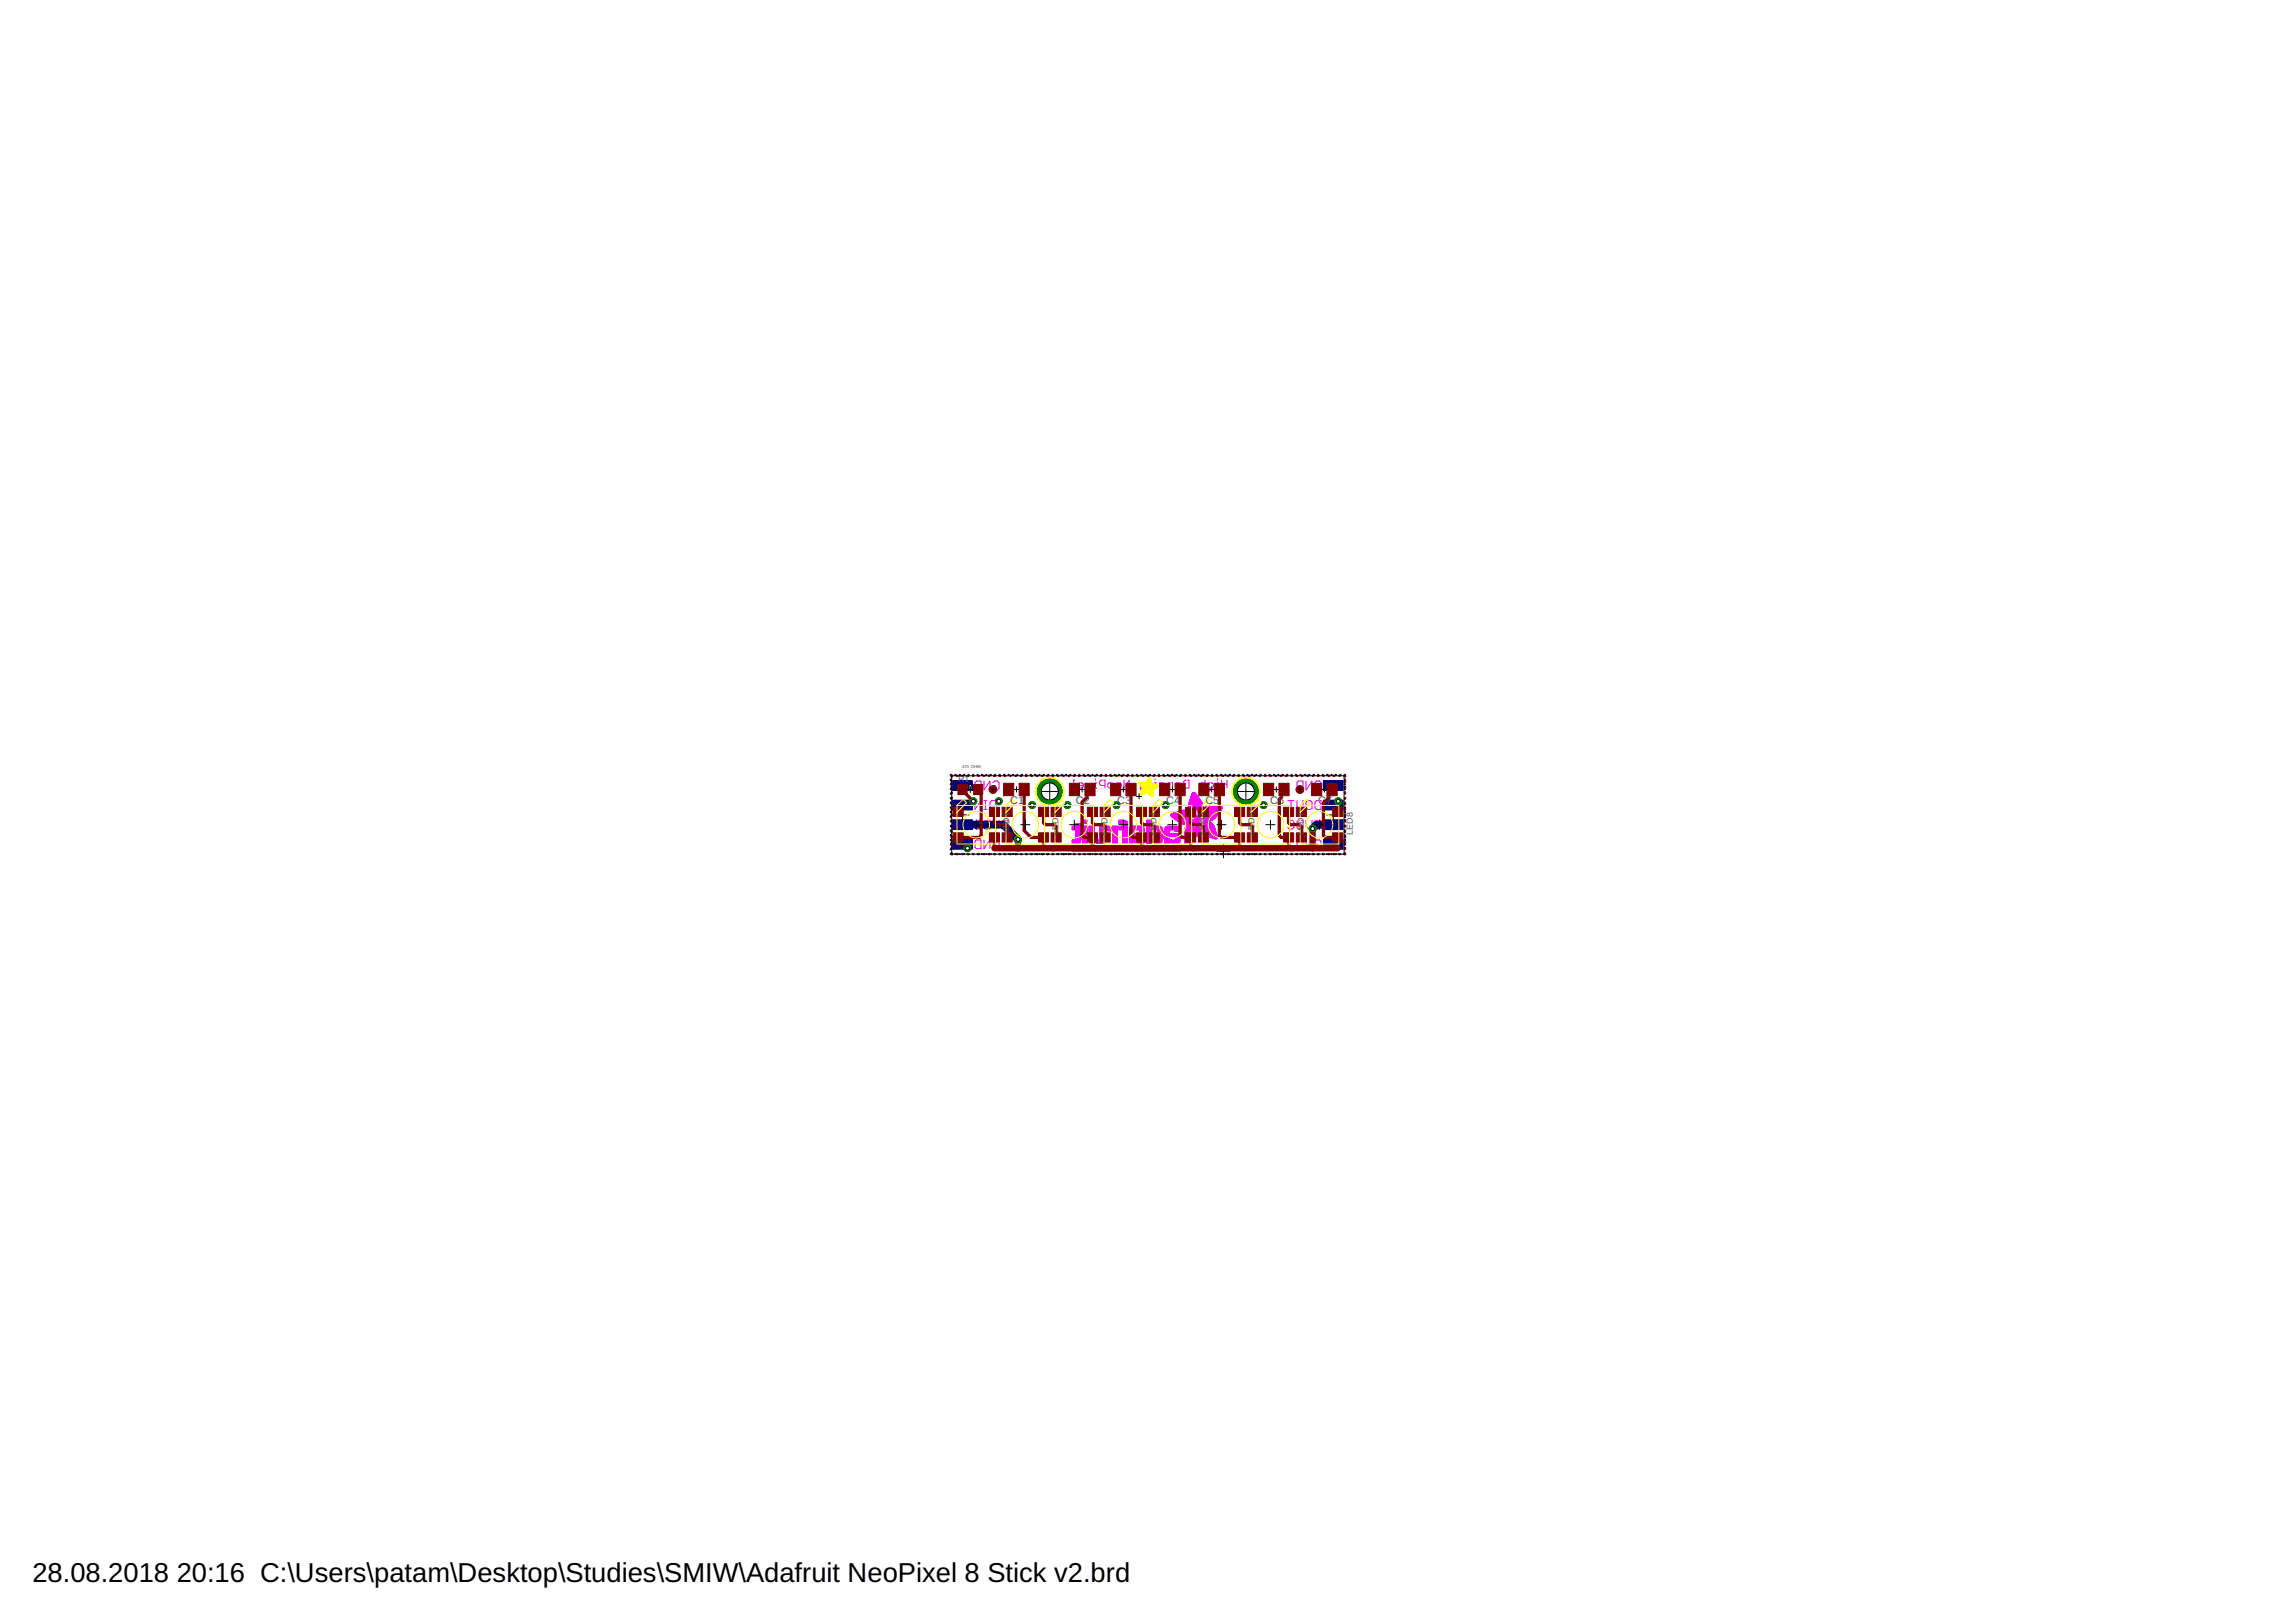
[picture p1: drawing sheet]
<svg xmlns="http://www.w3.org/2000/svg" width="297mm" height="210mm" viewBox="0 0 297 210" stroke-linecap="round" stroke-linejoin="round" font-family="sans-serif">
<defs><g id="words">
<g font-size="3.5">
<text x="4.2" y="204.7">28.08.2018</text>
<text x="22.9" y="204.7">20:16 C:\Users\patam\Desktop\Studies\SMIW\Adafruit NeoPixel 8 Stick v2.brd</text>
</g>
<g font-size="1.4" fill="#505050">
<text x="130.7" y="104.1">C1</text>
<text x="139.2" y="104.1">C</text>
<text x="140.2" y="104.1">2</text>
<text x="144.5" y="104.1">C3</text>
<text x="150.9" y="104.1">C4</text>
<text x="156" y="104.1">C5</text>
<text x="164.3" y="104.1">C6</text>
<text x="170.5" y="104.1">C</text>
<text x="171.6" y="104.1">7</text>
</g>
<g font-size="1.1" fill="#505050">
<text x="124" y="101.2">R1</text>
<text x="149.6" y="107.4" transform="rotate(-90 149.6 107.4)">ED4</text>
<text x="156" y="107.4" transform="rotate(-90 156 107.4)">ED</text>
<text x="156" y="105.8" transform="rotate(-90 156 105.8)">5</text>
<text x="130.6" y="108" transform="rotate(-90 130.6 108)">LED1</text>
<text x="136.9" y="108" transform="rotate(-90 136.9 108)">LED2</text>
<text x="143.3" y="108" transform="rotate(-90 143.3 108)">LED3</text>
<text x="149.6" y="108" transform="rotate(-90 149.6 108)">L</text>
<text x="156" y="108" transform="rotate(-90 156 108)">L</text>
<text x="162.3" y="108" transform="rotate(-90 162.3 108)">LED6</text>
<text x="168.7" y="108" transform="rotate(-90 168.7 108)">LED7</text>
<text x="175" y="108" transform="rotate(-90 175 108)">LED8</text>
</g>
<text font-size=".6" fill="#505050" x="124.5" y="99.4">470 OHM,</text>
</g></defs>
<path d="M123.7 105.5h1.7M124.5 104.6v1.7M157.4 110.2h1.7M158.3 109.3v1.7M171.6 105.5h1.7M172.5 104.6v1.7" fill="none" stroke="#000" stroke-width=".13"/>
<g fill="none" stroke="#f0f" stroke-width=".13">
<path d="M126.1 106.3l.2-.1h.4l.2 .1v.8l-.2 .2h-.4l-.2-.2M126.1 101.3l.2-.2h.6v1.1h-.6l-.2-.2zM126.1 103.6v1.2l.8-1.2v1.2M126.1 108.9l.2-.2h.6v1.1h-.6l-.2-.2zM127.3 106.3l.2-.1h.6v1.1h-.6l-.2-.2zM127.3 101.1v1.1l.8-1.1v1.1M127.3 108.7v1.1l.8-1.1v1.1M127.3 104.8h.4M127.3 103.6h.4M127.5 103.6v1.2M128.1 103.8l.2-.2h.5v1.2h-.5l-.2-.2zM128.5 101.3l.2-.2h.3l.2 .2v.7l-.2 .2h-.3l-.2-.2v-.3h.3"/>
<path d="M128.5 106.2v.7l.3 .4 .4-.4v-.7M128.5 108.9l.2-.2h.3l.2 .2v.7l-.2 .2h-.3l-.2-.2v-.3h.3M129.6 106.2h.8v.5l-.4-.2h-.2l-.2 .2v.4l.2 .2h.4l.2-.2M138.7 107.3h1.1M138.7 108.7h1.1M138.7 109.8h1M138.7 110.2h.6M138.7 110.1h.6M138.7 110h.6M138.7 109.9h.7M138.7 109.7h.6M138.7 109.6h.6"/>
<path d="M138.7 109.6h.7M138.7 109.5h14M138.7 109.1h1M138.7 109h1M138.7 109h1.1M138.7 108.9h1.1M138.7 108.8h1.1M138.7 107.4h1.1M138.7 107.2h1.1M138.7 107.1h1.1M138.7 107h1.1M138.7 106.9h1.1"/>
<path d="M138.7 102h.4M138.8 109.1h.9M139 109.2h.5M139.1 101h-.2v1M139.1 108.6h.7M139.2 108.6h.6M139.2 108.5h.6M139.2 108.4h.6M139.2 108.3h.6M139.2 108.2h.6M139.2 108.1h.6M139.2 108h.6"/>
<path d="M139.2 107.9h.6M139.2 107.8h.6M139.2 107.7h.6M139.2 107.6h.6M139.2 107.5h.6M139.2 107.4h.6M139.2 106.9h.6M139.2 106.8h.6M139.2 106.7h.6M139.2 106.6h.6M139.2 109.2h.2M139.3 109.9h-.6"/>
<path d="M139.4 110.1h.3M139.4 110h1M139.4 110.2h.3M139.4 109.7h.3M139.6 109.9h-.9M139.7 109.6h.3M139.7 109.9h.4M139.7 109.1h-1M139.8 109.9h.3M139.8 109.7h.6M139.8 109.6h.2M139.8 109h-1.1"/>
<path d="M139.8 109.8h.6M139.8 110.2h.6M139.8 110.1h.6M139.8 108.8h-1.1M140 106.2h.7M140 106.5h.7M140 107.3h.7M140 108.7h.7M140 109.2h.7M140 109.1h.7M140 109h.7M140 108.9h.7"/>
<path d="M140 108.8h.7M140 108.6h.7M140 108.5h.7M140 108.4h.7M140 108.3h.7M140 108.2h.7M140 108.1h.7M140 108h.7M140 107.9h.7M140 107.8h.7M140 107.7h.7M140 107.6h.7"/>
<path d="M140 107.5h.7M140 107.4h.7M140 107.2h.7M140 107.1h.7M140 107h.7M140 106.9h.7M140 106.6h.7M140 106.4h.7M140 106.3h.7M140.1 101.6h-.6v-.1l.1-.2h.4l.1 .2v.3l-.1 .2h-.4M140.4 109.9h-.6M140.5 109.8h.3"/>
<path d="M140.5 110.2h.3M140.5 110.1h.3M140.5 110h.3M140.5 109.9h.3M140.5 109.7h.3M140.5 109.6h.3M140.5 101.3l.7 .7M140.9 107.3h.6M140.9 108.7h2M140.9 109.8h.3M140.9 110.2h.3M140.9 110.1h.3"/>
<path d="M140.9 110h.3M140.9 109.9h.4M140.9 109.9h.3M140.9 109.7h.3M140.9 109.6h.3M140.9 109.6h.4M140.9 109.2h.6M140.9 109.1h.6M140.9 109h.6M140.9 108.9h.6M140.9 108.9h2M140.9 108.8h2"/>
<path d="M140.9 108.6h2M140.9 108.6h.7M140.9 108.5h.6M140.9 108.4h.6M140.9 108.3h.6M140.9 108.2h.6M140.9 108.1h.6M140.9 108h.6M140.9 107.9h.6M140.9 107.8h.6M140.9 107.7h.6M140.9 107.6h.6"/>
<path d="M140.9 107.5h.6M140.9 107.4h.6M140.9 107.2h.6M140.9 107.1h.6M140.9 107h.6M140.9 106.9h.6M141.2 101.3l-.7 .7M141.3 109.8h.3M141.3 110.2h.3M141.3 110.1h.3M141.3 109.7h.3M141.3 110h.3"/>
<path d="M141.3 109.9h.3M141.6 102h.3M141.6 109h1.2M141.7 109h1.1M141.7 109.8h.4M141.7 110.2h.4M141.7 110.1h.4M141.7 110h.4M141.7 109.9h.4M141.7 109.7h.4M141.7 109.6h.2M141.7 100.8v.2"/>
<path d="M141.8 109.1h1M141.8 109.1h.9M141.9 101.3h-.2v.7M142 109.2h.5M142.2 109.8h.8M142.2 110.2h.4M142.2 110.1h.4M142.2 110h.4M142.2 109.9h.5M142.2 109.7h.5M142.2 108.6h.7M142.3 108.6h.6"/>
<path d="M142.3 108.5h.6M142.3 107.3h.6M142.3 108.4h.6M142.3 108.3h.6M142.3 108.2h.6M142.3 108.1h.6M142.3 108h.6M142.3 107.9h.6M142.3 107.8h.6M142.3 107.7h.6M142.3 107.6h.6M142.3 107.5h.6"/>
<path d="M142.3 107.4h.6M142.3 107.2h.6M142.3 107.1h.6M142.3 107h.6M142.3 106.9h.6M142.5 109.6h.2M142.7 109.6h-.2M142.7 110.2h.3M142.7 110.1h.4M142.7 110h.7M142.7 109.7h.3M142.8 110h.6"/>
<path d="M142.9 108.9h-1.3M142.9 108.9h-2M142.9 101.6h-.5l-.1-.1v-.4l.1-.1h.5v1M143 109.9h-.8M143 109.6h.4M143.1 109.9h.3M143.1 109.6h.3M143.2 107.3h1.4M143.2 109.8h.2M143.2 110.2h.2M143.2 110.1h.2M143.2 109.9h.2"/>
<path d="M143.2 109.7h.2M143.2 107.5h1.4M143.2 107.4h1.4M143.2 107.2h1.4M143.2 107.2h.7M143.2 107.1l.6 .1M143.2 107.1h.6M143.2 107l.5 .1M143.2 107h.5M143.2 107h.4M143.2 106.9h.4M143.5 101.3h.3l.2 .2v.3l-.2 .2h-.3l-.2-.2v-.3z"/>
<path d="M143.5 109.8h.3M143.5 110.1h.3M143.5 110h.3M143.5 109.9h.3M143.5 109.7h.3M143.5 109.6h.3M143.5 110.2h.3M143.6 107.5h1M143.8 107.6h.8M143.9 108.7h.7M143.9 109.8h.3M143.9 110.2h.3"/>
<path d="M143.9 110.1h.3M143.9 110h.3M143.9 109.9h.3M143.9 109.7h.3M143.9 109.6h.3M143.9 109.6h.5M143.9 109.2h.7M143.9 109.1h.7M143.9 109h.7M143.9 108.9h.7M143.9 108.8h.7M143.9 108.6h.7"/>
<path d="M143.9 108.5h.7M143.9 108.4h.7M143.9 108.3h.7M143.9 108.2h.7M143.9 108.1h.7M143.9 108h.7M143.9 107.9h.7M143.9 107.8h.7M143.9 107.7h.7M143.9 107.6h.7M143.9 107.2h.7M143.9 107.1h.7"/>
<path d="M143.9 107h.7M143.9 106.9h.7M144.3 109.8h.3M144.3 110h.3M144.3 109.9h.3M144.3 110.1h.3M144.3 109.7h.3M144.3 110.2h.3M144.3 109.6h-.4M144.7 109.8h.3M144.7 110.2h.3M144.7 110.1h.3"/>
<path d="M144.7 110h.3M144.7 109.9h.3M144.7 109.7h.3M144.7 109.6h.3M144.8 106.2h.8M144.8 106.5l1.1 .1M144.8 107.3h1.1M144.8 107.4h1.1M144.8 107.2h1.1M144.8 107.1h1.1M144.8 107h1.1M144.8 106.9h1.1"/>
<path d="M144.8 106.6h1.1M144.8 106.5h1.1M144.8 106.4h1M144.8 106.3h1M144.8 106.3h.9M144.8 106.2h.9M145.1 101.6h-.7v-.1l.1-.2h.4l.2 .2v.3l-.2 .2h-.4M145.1 109.8h.1M145.1 110.1h.1M145.1 110h.1M145.1 109.9h.1M145.1 109.7h.2"/>
<path d="M145.1 109.6h.2M145.1 109.6h.3M145.2 110.2h.2M145.2 110.1h.2M145.2 106.6h.7M145.2 109.9h-.1M145.2 110h.2M145.2 106.7h.7M145.2 108.7h.7M145.2 109.2h.7M145.2 109.1h.7M145.2 109h.7"/>
<path d="M145.2 108.9h.7M145.2 108.8h.7M145.2 108.6h.7M145.2 108.5h.7M145.2 108.4h.7M145.2 108.3h.7M145.2 108.2h.7M145.2 108.1h.7M145.2 108h.7M145.2 107.9h.7M145.2 107.8h.7M145.2 107.7h.7"/>
<path d="M145.2 107.6h.7M145.2 107.5h.7M145.2 107.4h.7M145.2 106.9h.7M145.2 106.8h.7M145.3 109.9h.1M145.3 109.7h-.2M145.3 109.8h.1M145.4 109.8h.1M145.4 109.6h-.3M145.4 109.7h.1M145.4 101v1l.7-1v1"/>
<path d="M145.5 109.8h.3M145.5 110.2h.3M145.5 110.1h.3M145.5 110h.3M145.5 109.9h.3M145.5 109.7h.3M145.5 109.6h.3M145.9 109.8h6.8M145.9 110.2h6.8M145.9 110.1h6.8M145.9 110h6.8M145.9 109.9h6.8"/>
<path d="M145.9 109.7h6.8M145.9 109.6h6.8M146.1 107.3h1.9M146.1 108.7h2M146.1 109.2h.6M146.1 109.1h.6M146.1 109h.6M146.1 108.9h2M146.1 108.8h2M146.1 108.7h.8M146.1 108.6h.8M146.1 108.6h.7"/>
<path d="M146.1 108.6h.6M146.1 108.5h.6M146.1 108.4h.6M146.1 108.3h.6M146.1 108.2h.6M146.1 108.2h2M146.1 108.1l2 .1M146.1 108.1h2M146.1 108.1h1.9M146.1 108h1.9M146.1 107.9l1.9 .1M146.1 107.9h1.8"/>
<path d="M146.1 107.9h.6M146.1 107.8h.6M146.1 107.7h.6M146.1 107.6h.6M146.1 107.5h.6M146.1 107.4h.7M146.1 107.4h1.9M146.1 107.2h1.9M146.2 107.1l1.8 .1M146.2 107.1h1.8M146.2 107.1h1.7M146.3 107h1.6"/>
<path d="M146.3 107h1.5M146.4 106.9h1.3M146.8 107.5h-.7M146.8 109h1.2M146.9 109h1.1M146.9 109.1h1.1M146.9 107.9h.8M147 109.1h1M147 109.1h.9M147 107.8h.7M147.2 109.2h.6M147.4 107.4h.6"/>
<path d="M147.4 108.2h.7M147.4 107.5h.6M147.4 107.6h.6M147.5 108.7h.6M147.5 108.6h.6M147.5 108.3h.6M147.5 108.4h.6M147.5 101.3v.9l.2 .1h.2M147.5 108.5h.6M148.2 101.3v.5l-.2 .2h-.5M148.4 106.2h.6M148.4 106.5h.6"/>
<path d="M148.4 107.3h2M148.4 108.7h2M148.4 109.2h.6M148.4 109.1h.6M148.4 109h.6M148.4 108.9h.6M148.4 108.9h1.9M148.4 108.8h2M148.4 108.6h2M148.4 108.6h.7M148.4 108.5h.6M148.4 108.4h.6"/>
<path d="M148.4 108.3h.6M148.4 108.2h.6M148.4 108.1h.6M148.4 108h.6M148.4 107.9h.6M148.4 107.8h.6M148.4 107.7h.6M148.4 107.6h.6M148.4 107.5h.6M148.4 107.4h.8M148.4 107.4h2M148.4 107.2h2"/>
<path d="M148.4 107.1l1.9 .1M148.4 107.1h1.9M148.4 107.1h.6M148.4 107h.6M148.4 106.9h.6M148.4 106.8h.6M148.4 106.7h.6M148.4 106.6h.6M148.4 106.4h.6M148.4 106.3h.6M148.6 101.3h.3M148.7 101.1v.7l-.1 .2"/>
<path d="M149 108.9h1.3M149.1 107.1h1.2M149.1 107.5h-.7M149.1 109h1.2M149.2 109h1.1M149.2 107h1M149.2 109.1h1M149.2 107h.9M149.3 102h.3M149.3 109.1h.9M149.3 109.1h.8M149.3 106.9h.8"/>
<path d="M149.4 100.8v.2M149.5 109.2h.4M149.6 101.3h-.2v.7M149.7 107.4h.7M149.7 108.6h.7M149.7 107.5h.7M149.8 108.6h.6M149.8 108.5h.6M149.8 107.5h.6M149.8 108.5h.7M149.8 107.6h.7M149.8 107.6h.6"/>
<path d="M149.8 108.4h.7M149.8 108.3h.7M149.8 108.2h.7M149.8 108.1h.7M149.8 108h.7M149.8 107.9h.7M149.8 107.8h.7M149.8 107.7h.7M150 101.3h.5l.2 .2-.2 .1h-.3l-.2 .2 .2 .2h.5M150.4 108.9h-2M150.4 108.8h-2M150.4 107.4h-2"/>
<path d="M150.7 108.7h2M150.7 109.2h.6M150.7 109.1h.6M150.7 109h.6M150.7 108.9h.6M150.7 108.9h2M150.7 108.8h2M150.7 108.7h.8M150.7 108.6h.7M150.7 108.6h.6M150.7 108.5h.6M150.7 108.4h.6"/>
<path d="M150.7 108.3h.6M150.7 108.2h.6M150.7 108.2h2M150.7 108.1l2 .1M150.7 108.1h1.9M150.7 108h1.9M150.7 107.9l1.8 .1M150.7 107.9h1.8M150.7 107.9h.6M150.7 107.8h.6M150.7 107.7h.6M150.7 107.6h.6"/>
<path d="M150.7 107.5h.6M150.7 107.4h.6M150.7 107.3h1.9M150.7 107.4h1.9M150.7 107.2h1.9M150.7 107.1h1.9M150.7 107.1h1.8M150.8 107.1h1.7M150.8 107h1.7M150.9 107h1.5M151 106.9h1.3M151 102v-.5l.2-.2h.5v.7"/>
<path d="M151.3 107.5h-.6M151.4 107.4h-.7M151.4 109h1.2M151.5 109.1h1.1M151.5 105.6h3.3M151.5 105.5h3.2M151.5 105.4h3.2M151.5 107.9h.8M151.5 105.7h3.4M151.5 105.3h3.2M151.6 109.1h.9M151.6 107.8h.7"/>
<path d="M151.6 105.3h3.1M151.6 105.7h2.2M151.7 105.8h2M151.7 109.2h.6M151.7 105.2h2.9M151.8 105.9h1.9M151.8 105.2h2.8M151.8 105.9h2M151.9 106h1.9M152 107.4h.6M152 106h1.9M152 105.2h2.6"/>
<path d="M152 108.2h.7M152 107.5h.6M152 107.6h.6M152 106l2.1 .1M152 106h2M152.1 108.7h.6M152.1 108.6h.6M152.1 108.3h.6M152.1 108.5h.6M152.1 108.4h.6M152.1 106.1h2.2M152.1 105.1h2.5"/>
<path d="M152.2 106.2h4.6M152.2 106.2h4.5M152.3 106.2h4.2M152.3 106.2h4.3M152.3 105.1h2.3M152.4 106.3h2.8M152.5 106.3h2.2M152.5 106.4h2.1M152.5 105h1.4M152.6 106.4h2M152.6 105h1.3M152.6 106.5h1.9"/>
<path d="M152.7 108.9h-1.4M152.7 106.5h1.8M152.7 104.9h1.1M152.8 101.6h-.7v-.1l.2-.2h.3l.2 .2v.3l-.2 .2h-.3M152.8 104.9h.9M152.8 106.6h1.7M152.9 106.6h1.6M153 106.6h1.5M153 104.9h.6M153.1 104.8h.4M153.1 106.7h.5M153.1 101.1l.2-.1h.5v1h-.5l-.2-.2z"/>
<path d="M153.2 109h.6M153.2 108.9h.7M153.2 108.8h.8M153.2 108.7h1M153.2 108.6h1.1M153.2 108.5h1.2M153.2 108.5h1.3M153.2 108.4h1.4M153.2 108.4h1.5M153.2 108.3h1.5M153.2 108.2h1.6M153.2 108.2h1.7"/>
<path d="M153.2 108.1h1.7M153.2 108.1h1.8M153.2 108h1.8M153.2 107.9h1.8M153.2 107.9h1.9M153.2 107.8h1.9M153.2 107.7h1.9M153.2 107.7h2M153.2 107.6h2M153.2 106.7h.3M153.2 107.5h2M153.3 107.3h3.9"/>
<path d="M153.3 109.1h.4M153.3 107.5h4M153.3 107.4h3.9M153.3 107.2h3.9M153.3 107.1l3.8 .1M153.4 107.1h1M153.4 107.1h.9M153.4 109.2h.2M153.4 107l.9 .1M153.4 107h.9M153.5 109.2h.1M153.5 106.9h.8"/>
<path d="M153.5 106.8h.9M153.6 106.8h.8M153.6 106.7h.8M153.7 106.7h.7M153.7 109.1h-.4M153.8 104.5h1.8M153.8 104.4h1.9M153.8 104.4h1.8M153.8 104.3h1.8M153.8 104.2h1.8M153.8 104.6h1.8M153.8 104.1h1.8"/>
<path d="M153.8 104h1.8M153.8 104.8h4.2M153.8 104.7h1.8M153.8 103.9h1.8M153.8 103.9h1.7M153.8 104.8h.9M153.8 103.8h1.7M153.9 104.9h.8M153.9 104.8h.8M153.9 103.8h1.6M153.9 103.8h1.5M153.9 103.7h1.5"/>
<path d="M153.9 108.9h-.7M153.9 103.6h1.4M153.9 104.9h.7M153.9 103.5h1.4M154 105h.6M154 103.5h1.3M154 103.5h1.2M154 103.4h1.2M154 108.9h-.8M154 103.3h1.2M154 103.3h1.1M154.1 103.3h1"/>
<path d="M154.1 103.2h1M154.1 103.2h.9M154.1 103.1h.9M154.1 108.8h-.9M154.1 103.1h.8M154.1 103h.8M154.1 102.9l.8 .1M154.1 102.9h.8M154.2 102.9h.6M154.2 102.8h.6M154.2 102.8h.5M154.2 108.7h-1"/>
<path d="M154.2 102.7h.5M154.3 105.7h1M154.3 102.6h.3M154.3 108.6h-1.1M154.3 106.1h2.6M154.4 106.8l-.9 .1M154.4 106.8h-.9M154.4 108.6h-1.2M154.5 105.8h.8M154.5 108.5h-1.3M154.5 107.1h2.6M154.6 108.4l-1.4 .1"/>
<path d="M154.6 105.9h.7M154.6 107.1h2.5M154.6 106h2.4M154.6 107h2.5M154.6 106h2.5M154.6 105.9h2.5M154.6 105.1h-2.4M154.6 105h-2.2M154.7 108.4h-1.5M154.7 107h2.4M154.7 106.9h1M154.7 106.9h.9"/>
<path d="M154.7 106.8h.8M154.8 106.8h.6M154.8 106.7h.6M154.8 106.7h.5M154.8 104.8h3.2M154.8 106.6h.5M154.8 106.3h.4M154.9 106.5l.4 .1M154.9 108.2h-1.7M154.9 106.6h.4M154.9 106.4h.3M154.9 104.8h3.1"/>
<path d="M154.9 106.5h.3M154.9 104.9h3.1M154.9 108.1l-1.7 .1M154.9 104.9h3M154.9 105.7h.4M155 105h2.8M155 105.6h.4M155 105.1h2.8M155 105.5h.5M155 105.5h.6M155 105.4h.8M155 105.4h2.6"/>
<path d="M155 105.3h2.6M155 105.2h2.7M155.1 107.9h-1.9M155.1 107.8h-1.9M155.2 107.5h2.1M155.3 107.6h2M155.3 107.7h2M155.3 105.7h-3.7M155.4 107.8h2M155.4 106.3h1M155.4 106.3h1.1M155.5 107.9h1.9"/>
<path d="M155.5 105.6h-.5M155.5 106.3h1M155.6 107.9h1.8M155.6 106.4h1M155.6 106.4h1.1M155.6 105.5h-.6M155.6 108h1.8M155.7 106.5h1.1M155.7 104.5h-1.9M155.7 108h1.7M155.7 105.9h1.5M155.7 104.7h2.4"/>
<path d="M155.7 106.5l1.1 .1M155.7 108.1h1.7M155.7 104.6h2.4M155.7 108.1h1.8M155.7 106.6h1.1M155.7 105.4l-.7 .1M155.8 106.6h1.1M155.8 104.6h2.3M155.8 106.9h1.3M155.8 106.7h1.2M155.8 106.7h1.1M155.8 105.8h1.5"/>
<path d="M155.8 104.5h2.3M155.9 108.1h1.6M155.9 106.9h1.1M155.9 106.8h1.1M155.9 108.1l1.6 .1M155.9 104.5h2.2M155.9 101.5l-.2-.2h-.3l-.2 .2v.5M155.9 101v1M155.9 105.7h1.4M156 105.7h1.4M156 104.4h2.1M156 105.6h1.4"/>
<path d="M156 105.4h1.5M156 108.2h1.5M156.1 108.2h1.4M156.1 105.6h1.3M156.1 105.5h1.4M156.1 105.4h1.4M156.2 104.4h1.9M156.2 108.2l1.3 .1M156.2 104.4h1.8M156.3 102h.5l.2-.2v-.3l-.2-.2h-.5v.9l.2 .1h.1M156.3 108.3h1.2M156.4 108.3h1.1"/>
<path d="M156.4 104.3h1.6M156.5 108.4h1M156.6 108.4h.9M156.7 108.4h.8M156.8 108.4h.7M156.9 108.5h.6M156.9 106.1h-4.8M157 108.5h.4M157 106l-2.5 .1M157.1 106h-2.5M157.1 108.6h.3M157.1 108.5h.3"/>
<path d="M157.2 105.9h-1.6M157.2 105.8h-1.5M157.3 105.7l-1.5 .1M157.3 102h.4M157.4 105.7h-1.5M157.5 105.5h-1.4M157.5 100.8v.2M157.6 105.3h-2.6M157.7 101.3h-.2v.7M157.7 105.3h-2.7M157.7 105.2h-2.7M157.9 104.9l-3 .1"/>
<path d="M158.1 101.5h.6M158.1 101v1M158.1 104.7h-2.5M158.1 104.6l-2.4 .1M158.7 101v1M166.6 106.3l.2-.1h.4l.2 .1v.8l-.2 .2h-.4l-.2-.2M166.6 103.6h.8M167 103.6v1.2M167.8 103.6v1l.2 .2h.4l.2-.2v-1M167.8 101.3l.2-.2h.6v1.1h-.6l-.2-.2zM168 106.2h.6v1.1h-.6l-.2-.2v-.8zM168 108.7h.6v1.1h-.6l-.2-.2v-.7z"/>
<path d="M169 103.8l.2-.2h.3l.2 .2v.8l-.2 .2h-.3l-.2-.2zM169 101.1v1.1l.7-1.1v1.1M169 106.2v.7l.4 .4 .3-.4v-.7M169 108.7v1.1l.7-1.1v1.1M170.1 106.2h.8v.5l-.4-.2h-.2l-.2 .2v.4l.2 .2h.4l.2-.2M170.1 108.9l.2-.2h.4l.2 .2v.7l-.2 .2h-.4l-.2-.2v-.3h.4M170.1 103.8l.2-.2h.6v1.2h-.6l-.2-.2zM170.1 101.3l.2-.2h.4l.2 .2v.7l-.2 .2h-.4l-.2-.2v-.3h.4"/>
</g>
<g fill="#000080" stroke="#000080" stroke-width=".13">
<path d="M171.2 103.5h2.6v1.3h-2.6z"/>
<path d="M171.2 106.1h2.6v1.3h-2.6z"/>
<path d="M171.2 108.6h2.6v1.3h-2.6z"/>
<path d="M171.2 101h2.6v1.3h-2.6z"/>
<path d="M123.3 106.1h2.5v1.3h-2.5z"/>
<path d="M123.3 103.5h2.5v1.3h-2.5z"/>
<path d="M123.3 101h2.5v1.3h-2.5z"/>
<path d="M123.3 108.6h2.5v1.3h-2.5z"/>
</g>
<path d="M124.5 106.7h5.3l1.9 1.9M172.5 106.7h-2.2l-.5 .5" fill="none" stroke="#000080" stroke-width="1"/>
<g fill="none" stroke="#000080" stroke-width=".25">
<path d="M123 100.9h.1M123 101.5v.1M123 102.1v.1M123 102.7h.1M123 103.3v.1M123 103.8v.1M123 104.5h.1M123 105.1h.1M123 105.6v.1M123 106.3h.1M123 106.8v.1M123 107.4v.1"/>
<path d="M123 108.1h.1M123 108.6v.1M123 109.2v.1M123 109.8v.1M123 110.4l.1 .1M123.1 100.3l-.1 .1M123.6 110.5h.1M123.6 100.3h.1M124.1 110.5h.1M124.1 100.3h.1M124.7 110.5h.1M124.7 100.3h.1"/>
<path d="M125.3 110.5h.1M125.3 100.3h.1M125.9 110.5h.1M125.9 100.3h.1M126.4 110.5h.1M126.4 100.3h.1M127 110.5h.1M127 100.3h.1M127.6 110.5h.1M127.6 100.3h.1M128.1 110.5h.1M128.1 100.3h.1"/>
<path d="M128.7 110.5h.1M128.7 100.3h.1M129.3 110.5h.1M129.3 100.3h.1M129.9 110.5h.1M129.9 100.3h.1M130.5 110.5h.1M130.5 100.3h.1M131 110.5h.1M131 100.3h.1M131.6 110.5h.1M131.6 100.3h.1"/>
<path d="M132.2 110.5h.1M132.2 100.3h.1M132.7 110.5h.1M132.7 100.3h.1M133.3 110.5h.1M133.3 100.3h.1M133.9 110.5h.1M133.9 100.3h.1M134.5 110.5h.1M134.5 100.3h.1M135 110.5h.1M135 100.3h.1"/>
<path d="M135.6 110.5h.1M135.6 100.3h.1M136.2 110.5h.1M136.2 100.3h.1M136.7 110.5h.1M136.7 100.3h.1M137.3 110.5h.1M137.3 100.3h.1M137.9 110.5h.1M137.9 100.3h.1M138.5 110.5h.1M138.5 100.3h.1"/>
<path d="M139 110.5h.1M139 100.3h.1M139.6 110.5h.1M139.6 100.3h.1M140.2 110.5h.1M140.2 100.3h.1M140.7 110.5h.1M140.7 100.3h.1M141.3 110.5h.1M141.3 100.3h.1M141.9 110.5h.1M141.9 100.3h.1"/>
<path d="M142.5 110.5h.1M142.5 100.3h.1M143 110.5h.1M143 100.3h.1M143.6 110.5h.1M143.6 100.3h.1M144.2 110.5h.1M144.2 100.3h.1M144.8 110.5h.1M144.8 100.3h.1M145.3 110.5h.1M145.3 100.3h.1"/>
<path d="M145.9 110.5h.1M145.9 100.3h.1M146.5 110.5h.1M146.5 100.3h.1M147 110.5h.1M147 100.3h.1M147.6 110.5h.1M147.6 100.3h.1M148.2 110.5h.1M148.2 100.3h.1M148.8 110.5h.1M148.8 100.3h.1"/>
<path d="M149.3 110.5h.1M149.3 100.3h.1M149.9 110.5h.1M149.9 100.3h.1M150.5 110.5h.1M150.5 100.3h.1M151 110.5h.1M151 100.3h.1M151.6 110.5h.1M151.6 100.3h.1M152.2 110.5h.1M152.2 100.3h.1"/>
<path d="M152.8 110.5h.1M152.8 100.3h.1M153.3 110.5h.1M153.3 100.3h.1M153.9 110.5h.1M153.9 100.3h.1M154.5 110.5h.1M154.5 100.3h.1M155 110.5h.1M155 100.3h.1M155.6 110.5h.1M155.6 100.3h.1"/>
<path d="M156.2 110.5h.1M156.2 100.3h.1M156.8 110.5h.1M156.8 100.3h.1M157.4 110.5h.1M157.4 100.3h.1M157.9 110.5h.1M157.9 100.3h.1M158.5 110.5h.1M158.5 100.3h.1M159.1 110.5h.1M159.1 100.3h.1"/>
<path d="M159.6 110.5h.1M159.6 100.3h.1M160.2 110.5h.1M160.2 100.3h.1M160.8 110.5h.1M160.8 100.3h.1M161.4 110.5h.1M161.4 100.3h.1M161.9 110.5h.1M161.9 100.3h.1M162.5 110.5h.1M162.5 100.3h.1"/>
<path d="M163.1 110.5h.1M163.1 100.3h.1M163.6 110.5h.1M163.6 100.3h.1M164.2 110.5h.1M164.2 100.3h.1M164.8 110.5h.1M164.8 100.3h.1M165.4 110.5h.1M165.4 100.3h.1M165.9 110.5h.1M165.9 100.3h.1"/>
<path d="M166.5 110.5h.1M166.5 100.3h.1M167.1 110.5h.1M167.1 100.3h.1M167.6 110.5h.1M167.6 100.3h.1M168.2 110.5h.1M168.2 100.3h.1M168.8 110.5h.1M168.8 100.3h.1M169.4 110.5h.1M169.4 100.3h.1"/>
<path d="M169.9 110.5h.1M169.9 100.3h.1M170.5 110.5h.1M170.5 100.3h.1M171.1 110.5h.1M171.1 100.3h.1M171.7 110.5h.1M171.7 100.3h.1M172.2 110.5h.1M172.2 100.3h.1M172.8 110.5h.1M172.8 100.3h.1"/>
<path d="M173.4 110.5h.1M173.4 100.3h.1M173.9 100.3l.1 .1M174 110.4l-.1 .1M174 100.9h.1M174 101.5v.1M174 102.1v.1M174 102.7h.1M174 103.3v.1M174 103.8v.1M174 104.5h.1M174 105.1h.1"/>
<path d="M174 105.6v.1M174 106.3h.1M174 106.8v.1M174 107.4v.1M174 108.1h.1M174 108.6v.1M174 109.2v.1M174 109.8v.1"/>
</g>
<path d="M125.9 103.7l-.5 .5h-.9M173.1 103.7l-.5 .5h-.1" fill="none" stroke="#000080" stroke-width=".42"/>
<circle cx="135.8" cy="102.4" r="1.61" fill="#008000" stroke="#008000" stroke-width=".13"/>
<circle cx="135.8" cy="102.4" r="1.1" fill="#fff" stroke="#000" stroke-width=".13"/>
<circle cx="161.2" cy="102.4" r="1.61" fill="#008000" stroke="#008000" stroke-width=".13"/>
<circle cx="161.2" cy="102.4" r="1.1" fill="#fff" stroke="#000" stroke-width=".13"/>
<circle cx="169.8" cy="107.2" r=".44" fill="#008000" stroke="#008000" stroke-width=".13"/>
<circle cx="169.8" cy="107.2" r=".25" fill="#fff" stroke="#000" stroke-width=".13"/>
<circle cx="131.7" cy="108.6" r=".44" fill="#008000" stroke="#008000" stroke-width=".13"/>
<circle cx="131.7" cy="108.6" r=".25" fill="#fff" stroke="#000" stroke-width=".13"/>
<circle cx="129.2" cy="103.7" r=".44" fill="#008000" stroke="#008000" stroke-width=".13"/>
<circle cx="129.2" cy="103.7" r=".25" fill="#fff" stroke="#000" stroke-width=".13"/>
<circle cx="125.2" cy="109.8" r=".44" fill="#008000" stroke="#008000" stroke-width=".13"/>
<circle cx="125.2" cy="109.8" r=".25" fill="#fff" stroke="#000" stroke-width=".13"/>
<circle cx="133.5" cy="104.2" r=".44" fill="#008000" stroke="#008000" stroke-width=".13"/>
<circle cx="133.5" cy="104.2" r=".25" fill="#fff" stroke="#000" stroke-width=".13"/>
<circle cx="138.1" cy="104.2" r=".44" fill="#008000" stroke="#008000" stroke-width=".13"/>
<circle cx="138.1" cy="104.2" r=".25" fill="#fff" stroke="#000" stroke-width=".13"/>
<circle cx="144.4" cy="104.2" r=".44" fill="#008000" stroke="#008000" stroke-width=".13"/>
<circle cx="144.4" cy="104.2" r=".25" fill="#fff" stroke="#000" stroke-width=".13"/>
<circle cx="150.8" cy="104.2" r=".44" fill="#008000" stroke="#008000" stroke-width=".13"/>
<circle cx="150.8" cy="104.2" r=".25" fill="#fff" stroke="#000" stroke-width=".13"/>
<circle cx="163.5" cy="104.2" r=".44" fill="#008000" stroke="#008000" stroke-width=".13"/>
<circle cx="163.5" cy="104.2" r=".25" fill="#fff" stroke="#000" stroke-width=".13"/>
<circle cx="125.9" cy="103.7" r=".44" fill="#008000" stroke="#008000" stroke-width=".13"/>
<circle cx="125.9" cy="103.7" r=".25" fill="#fff" stroke="#000" stroke-width=".13"/>
<circle cx="173.1" cy="103.7" r=".44" fill="#008000" stroke="#008000" stroke-width=".13"/>
<circle cx="173.1" cy="103.7" r=".25" fill="#fff" stroke="#000" stroke-width=".13"/>
<g fill="#800000" stroke="#800000" stroke-width=".13">
<path d="M128 107.8h1.3v1.2h-1.3z"/>
<path d="M128 104.5h1.3v1.2h-1.3z"/>
<path d="M123.3 107.8h1.3v1.2h-1.3z"/>
<path d="M123.3 104.5h1.3v1.2h-1.3z"/>
<path d="M134.3 107.8h1.4v1.2h-1.4z"/>
<path d="M134.3 104.5h1.4v1.2h-1.4z"/>
<path d="M129.6 107.8h1.4v1.2h-1.4z"/>
<path d="M129.6 104.5h1.4v1.2h-1.4z"/>
<path d="M140.7 107.8h1.3v1.2h-1.3z"/>
<path d="M140.7 104.5h1.3v1.2h-1.3z"/>
<path d="M136 107.8h1.3v1.2h-1.3z"/>
<path d="M136 104.5h1.3v1.2h-1.3z"/>
<path d="M147 107.8h1.3v1.2h-1.3z"/>
<path d="M147 104.5h1.3v1.2h-1.3z"/>
<path d="M142.3 107.8h1.3v1.2h-1.3z"/>
<path d="M142.3 104.5h1.3v1.2h-1.3z"/>
<path d="M153.4 107.8h1.3v1.2h-1.3z"/>
<path d="M153.4 104.5h1.3v1.2h-1.3z"/>
<path d="M148.7 107.8h1.3v1.2h-1.3z"/>
<path d="M148.7 104.5h1.3v1.2h-1.3z"/>
<path d="M159.7 107.8h1.3v1.2h-1.3z"/>
<path d="M159.7 104.5h1.3v1.2h-1.3z"/>
<path d="M155 107.8h1.3v1.2h-1.3z"/>
<path d="M155 104.5h1.3v1.2h-1.3z"/>
<path d="M166.1 107.8h1.3v1.2h-1.3z"/>
<path d="M166.1 104.5h1.3v1.2h-1.3z"/>
<path d="M161.4 107.8h1.3v1.2h-1.3z"/>
<path d="M161.4 104.5h1.3v1.2h-1.3z"/>
<path d="M172.4 107.8h1.3v1.2h-1.3z"/>
<path d="M172.4 104.5h1.3v1.2h-1.3z"/>
<path d="M167.7 107.8h1.3v1.2h-1.3z"/>
<path d="M167.7 104.5h1.3v1.2h-1.3z"/>
<path d="M131.8 101.4h1.4v1.6h-1.4z"/>
<path d="M129.8 101.4h1.3v1.6h-1.3z"/>
<path d="M140.4 101.4h1.3v1.6h-1.3z"/>
<path d="M138.3 101.4h1.4v1.6h-1.4z"/>
<path d="M145.7 101.4h1.3v1.6h-1.3z"/>
<path d="M143.7 101.4h1.3v1.6h-1.3z"/>
<path d="M152 101.4h1.3v1.6h-1.3z"/>
<path d="M150 101.4h1.3v1.6h-1.3z"/>
<path d="M157.1 101.4h1.3v1.6h-1.3z"/>
<path d="M155.1 101.4h1.3v1.6h-1.3z"/>
<path d="M165.5 101.4h1.3v1.6h-1.3z"/>
<path d="M163.5 101.4h1.3v1.6h-1.3z"/>
<path d="M171.7 101.4h1.3v1.6h-1.3z"/>
<path d="M169.7 101.4h1.3v1.6h-1.3z"/>
<path d="M123.9 101.5h1.2v1.3h-1.2z"/>
<path d="M126 101.5h1.1v1.3h-1.1z"/>
</g>
<g fill="#800000" stroke="#800000" stroke-width=".13">
<circle cx="128.5" cy="102.2" r=".51"/>
<circle cx="168.2" cy="102.2" r=".51"/>
</g>
<g fill="none" stroke="#800000" stroke-width=".42">
<path d="M124.5 102.2v.1l1.4 1.4M126.6 102.2l.3 .4v5.5l-.2 .3h-2.7M128.7 105.1v1.4l.2 .2h1.1l.3 .3v1.4M128.7 108.4v1.4M132.5 102.2v5.3l.9 .9h1.6v1.4h1.3M135 105.1v1.4l.3 .2h1.1l.2 .3v1.4M141 102.2l-.4 .3v.7l-.6 .6v4.3l.3 .3h1v1.4h.3M141.3 105.1v1.4l.3 .2h1.1l.3 .3v1.4M146.3 102.2v5.9l.3 .3h1.1v1.4M147.7 105.1v1.4l.2 .2h1.2l.2 .3v1.4M152.7 102.2v5.9l.2 .3h1.1v1.4h.3M154 105.1v1.4l.3 .2h1.1l.3 .3v1.4"/>
<path d="M157.8 102.2v5.9l.2 .3h2.4v1.4h.5M160.4 105.1v1.4l.2 .2h1.2l.2 .3v1.4M166.1 102.2l-.3 .3v.7l-.3 .2v4.7l.3 .3h.9v1.4h.3M166.7 105.1v1.4l.3 .2h1.1l.3 .3v1.4M172.3 102.2l-.4 .5v.6l-.7 .6v4.2l.3 .3h1.6v1.4M173.1 103.7v1.4"/>
</g>
<path d="M128.7 109.8h44.4M131.7 108.6v1.2M169.8 107.2v2.6" fill="none" stroke="#800000" stroke-width=".83"/>
<g fill="none" stroke="#800000" stroke-width=".32">
<path d="M123.1 101.1v.1M123.1 101.8v.1M123.1 102.5v.1M123.1 103.3v.1M123.1 104v.1M123.1 104.7v.1M123.1 105.4v.1M123.1 106.1v.1M123.1 106.8v.2M123.1 107.5v.2M123.1 108.3v.1M123.1 109v.1"/>
<path d="M123.1 109.7v.1M123.1 110.4v.1h.1M123.2 100.4h-.1v.1M123.8 110.5h.1M123.8 100.4h.1M124.5 110.5h.1M124.5 100.4h.1M125.2 110.5h.1M125.2 100.4h.1M125.9 110.5h.1M125.9 100.4h.1M126.6 110.5h.1"/>
<path d="M126.6 100.4h.1M127.3 110.5h.1M127.3 100.4h.1M127.9 110.5h.1M127.9 100.4h.1M128.6 110.5h.1M128.6 100.4h.1M129.3 110.5h.1M129.3 100.4h.1M130 110.5h.1M130 100.4h.1M130.7 110.5h.1"/>
<path d="M130.7 100.4h.1M131.4 110.5h.1M131.4 100.4h.1M132.1 110.5h.1M132.1 100.4h.1M132.7 110.5h.1M132.7 100.4h.1M133.4 110.5h.1M133.4 100.4h.1M134.1 110.5h.1M134.1 100.4h.1M134.8 110.5h.1"/>
<path d="M134.8 100.4h.1M135.5 110.5h.1M135.5 100.4h.1M136.2 110.5h.1M136.2 100.4h.1M136.9 110.5h.1M136.9 100.4h.1M137.5 110.5h.1M137.5 100.4h.1M138.2 110.5h.1M138.2 100.4h.1M138.9 110.5h.1"/>
<path d="M138.9 100.4h.1M139.6 110.5h.1M139.6 100.4h.1M140.3 110.5h.1M140.3 100.4h.1M141 110.5h.1M141 100.4h.1M141.7 110.5h.1M141.7 100.4h.1M142.3 110.5h.1M142.3 100.4h.1M143 110.5h.1"/>
<path d="M143 100.4h.1M143.7 110.5h.1M143.7 100.4h.1M144.4 110.5h.1M144.4 100.4h.1M145.1 110.5h.1M145.1 100.4h.1M145.8 110.5h.1M145.8 100.4h.1M146.5 110.5h.1M146.5 100.4h.1M147.2 110.5h.1"/>
<path d="M147.2 100.4h.1M147.8 110.5h.1M147.8 100.4h.1M148.5 110.5h.1M148.5 100.4h.1M149.2 110.5h.1M149.2 100.4h.1M149.9 110.5h.1M149.9 100.4h.1M150.6 110.5h.1M150.6 100.4h.1M151.3 110.5h.1"/>
<path d="M151.3 100.4h.1M152 110.5h.1M152 100.4h.1M152.7 110.5h.1M152.7 100.4h.1M153.3 110.5h.1M153.3 100.4h.1M154 110.5h.1M154 100.4h.1M154.7 110.5h.1M154.7 100.4h.1M155.4 110.5h.1"/>
<path d="M155.4 100.4h.1M156.1 110.5h.1M156.1 100.4h.1M156.8 110.5h.1M156.8 100.4h.1M157.5 110.5h.1M157.5 100.4h.1M158.1 110.5h.1M158.1 100.4h.1M158.8 110.5h.1M158.8 100.4h.1M159.5 110.5h.1"/>
<path d="M159.5 100.4h.1M160.2 110.5h.1M160.2 100.4h.1M160.9 110.5h.1M160.9 100.4h.1M161.6 110.5h.1M161.6 100.4h.1M162.3 110.5h.1M162.3 100.4h.1M162.9 110.5h.1M162.9 100.4h.1M163.6 110.5h.1"/>
<path d="M163.6 100.4h.1M164.3 110.5h.1M164.3 100.4h.1M165 110.5h.1M165 100.4h.1M165.7 110.5h.1M165.7 100.4h.1M166.4 110.5h.1M166.4 100.4h.1M167.1 110.5h.1M167.1 100.4h.1M167.7 110.5h.1"/>
<path d="M167.7 100.4h.1M168.4 110.5h.1M168.4 100.4h.1M169.1 110.5h.1M169.1 100.4h.1M169.8 110.5h.1M169.8 100.4h.1M170.5 110.5h.1M170.5 100.4h.1M171.2 110.5h.1M171.2 100.4h.1M171.9 110.5h.1"/>
<path d="M171.9 100.4h.1M172.6 110.5h.1M172.6 100.4h.1M173.2 110.5h.1M173.2 100.4h.1M173.9 100.4h.1v.1M174 110.4v.1h-.1M174 101.1v.1M174 101.8v.1M174 102.5v.1M174 103.3v.1M174 104v.1"/>
<path d="M174 104.7v.1M174 105.4v.1M174 106.1v.1M174 106.8v.2M174 107.5v.2M174 108.3v.1M174 109v.1M174 109.7v.1"/>
</g>
<circle cx="135.8" cy="102.4" r="1.61" fill="#008000" stroke="#008000" stroke-width=".13"/>
<circle cx="135.8" cy="102.4" r="1.1" fill="#fff" stroke="#000" stroke-width=".13"/>
<circle cx="161.2" cy="102.4" r="1.61" fill="#008000" stroke="#008000" stroke-width=".13"/>
<circle cx="161.2" cy="102.4" r="1.1" fill="#fff" stroke="#000" stroke-width=".13"/>
<circle cx="169.8" cy="107.2" r=".44" fill="#008000" stroke="#008000" stroke-width=".13"/>
<circle cx="169.8" cy="107.2" r=".25" fill="#fff" stroke="#000" stroke-width=".13"/>
<circle cx="131.7" cy="108.6" r=".44" fill="#008000" stroke="#008000" stroke-width=".13"/>
<circle cx="131.7" cy="108.6" r=".25" fill="#fff" stroke="#000" stroke-width=".13"/>
<circle cx="129.2" cy="103.7" r=".44" fill="#008000" stroke="#008000" stroke-width=".13"/>
<circle cx="129.2" cy="103.7" r=".25" fill="#fff" stroke="#000" stroke-width=".13"/>
<circle cx="125.2" cy="109.8" r=".44" fill="#008000" stroke="#008000" stroke-width=".13"/>
<circle cx="125.2" cy="109.8" r=".25" fill="#fff" stroke="#000" stroke-width=".13"/>
<circle cx="133.5" cy="104.2" r=".44" fill="#008000" stroke="#008000" stroke-width=".13"/>
<circle cx="133.5" cy="104.2" r=".25" fill="#fff" stroke="#000" stroke-width=".13"/>
<circle cx="138.1" cy="104.2" r=".44" fill="#008000" stroke="#008000" stroke-width=".13"/>
<circle cx="138.1" cy="104.2" r=".25" fill="#fff" stroke="#000" stroke-width=".13"/>
<circle cx="144.4" cy="104.2" r=".44" fill="#008000" stroke="#008000" stroke-width=".13"/>
<circle cx="144.4" cy="104.2" r=".25" fill="#fff" stroke="#000" stroke-width=".13"/>
<circle cx="150.8" cy="104.2" r=".44" fill="#008000" stroke="#008000" stroke-width=".13"/>
<circle cx="150.8" cy="104.2" r=".25" fill="#fff" stroke="#000" stroke-width=".13"/>
<circle cx="163.5" cy="104.2" r=".44" fill="#008000" stroke="#008000" stroke-width=".13"/>
<circle cx="163.5" cy="104.2" r=".25" fill="#fff" stroke="#000" stroke-width=".13"/>
<circle cx="125.9" cy="103.7" r=".44" fill="#008000" stroke="#008000" stroke-width=".13"/>
<circle cx="125.9" cy="103.7" r=".25" fill="#fff" stroke="#000" stroke-width=".13"/>
<circle cx="173.1" cy="103.7" r=".44" fill="#008000" stroke="#008000" stroke-width=".13"/>
<circle cx="173.1" cy="103.7" r=".25" fill="#fff" stroke="#000" stroke-width=".13"/>
<g fill="none" stroke="#ff0" stroke-width=".13">
<path d="M123.8 104.2h5v5h-5zM123.8 104.2l.8-.8 .5 .5-1.3 1.2M130.2 104.2h4.9v5h-4.9zM130.2 104.2l.7-.8 .5 .5-1.2 1.2M136.5 104.2h5v5h-5zM136.5 104.2l.8-.8 .4 .5-1.2 1.2M142.8 104.2h5v5h-5zM142.8 104.2l.8-.8 .5 .5-1.3 1.2M147.4 101.4h1.5M147.4 101.4h.8M147.4 101.3h.8M147.4 101.3h.7"/>
<path d="M147.4 101.5h1.2M147.4 101.3h.6M147.4 101.5h1.1M147.5 101.6h1M147.6 101.6h.9M147.6 101.7h.5M147.6 102.8h.2M147.6 102.8h.3M147.6 102.7h.5M147.6 102.7h.6M147.6 102.6h.7M147.6 102.5h.8"/>
<path d="M147.6 101.8h.6M147.7 102.5h1.5M147.7 101.8h.5M147.7 102.4h1.5M147.7 102.4h1.4M147.7 102.3h1.4M147.7 101.8l.6 .1M147.7 102.3h1M147.7 102.2h.9M147.7 101.9h1M147.8 102.2h.4M147.8 101.9h1.8"/>
<path d="M147.8 102.1h.4M147.9 102h.4M148 102h1.5M148 102.7l-.4 .1M148.2 102.7h-.6M148.2 102.1l-.4 .1M148.2 101.7h.3M148.3 102.2h.3M148.3 102.1h-.5M148.3 101.7h.2M148.3 101.4h.6M148.3 101.3h.6"/>
<path d="M148.3 101.2h.6M148.3 102.6h-.7M148.3 101.1h.6M148.3 102h-.4M148.4 102.6h-.8M148.4 102.2h.2M148.4 101.7h.1M148.4 101h.5M148.4 101.8h1.4M148.4 102.5h-.7M148.4 102.1h.2M148.4 101.8h.3"/>
<path d="M148.4 100.9h.5M148.4 102h.2M148.4 102h1.1M148.5 102.6h.7M148.5 102.5h.7M148.5 100.9h.4M148.5 100.9h.3M148.5 102.7h.7M148.5 100.8h.3M148.6 100.8h.2M148.6 100.7h.2M148.6 102.7h.6"/>
<path d="M148.6 101.7h1.2M148.6 101.5h.3M148.6 101.6l1.2 .1M148.6 101.6h1.2M148.6 101.6h1.1M148.6 101.6h1M148.6 101.5h.9M148.6 100.6h.2M148.7 102.8h.5M148.7 102h.7M148.7 102.1h.7M148.7 101.8l-.3 .1"/>
<path d="M148.7 100.6h.1M148.7 102.1h.6M148.7 102.1h.5M148.7 102.3h.4M148.7 102.2h.4M148.7 102.2h.3M148.8 102.3h.3M148.8 102.2h.3M148.8 102.9h.4M148.9 102.9h.3M148.9 103h.3M148.9 101.5h.5"/>
<path d="M149 101.8h.7M149 103h.1M149 101.5h.3M149.1 102.4h-1.4M149.2 104.2h5v5h-5zM149.2 104.2l.8-.8 .4 .5-1.2 1.2M149.6 101.9h-.7M149.7 101.8l-.7 .1M155.5 104.2h5v5h-5zM155.5 104.2l.8-.8 .5 .5-1.3 1.2M161.9 104.2h5v5h-5zM161.9 104.2l.8-.8 .4 .5-1.2 1.2"/>
<path d="M168.2 104.2h5v5h-5zM168.2 104.2l.8-.8 .5 .5-1.3 1.2"/>
<circle cx="126.3" cy="106.7" r="1.71"/>
<circle cx="132.7" cy="106.7" r="1.71"/>
<circle cx="139" cy="106.7" r="1.71"/>
<circle cx="145.3" cy="106.7" r="1.71"/>
<circle cx="151.7" cy="106.7" r="1.71"/>
<circle cx="158" cy="106.7" r="1.71"/>
<circle cx="164.4" cy="106.7" r="1.71"/>
<circle cx="170.7" cy="106.7" r="1.71"/>
</g>
<g fill="none" stroke="#ff0" stroke-width=".21">
<path d="M125.5 101.7v1"/>
<circle cx="135.8" cy="102.4" r="1.8"/>
<circle cx="161.2" cy="102.4" r="1.8"/>
</g>
<g fill="none" stroke="#000" stroke-width=".13">
<path d="M123.1 100.4h50.8v10.1h-50.8zM125.2 102.2h.7M125.5 101.8v.8M125.7 106.7h1.2M126.3 106.1v1.2M128.2 102.2h.5M128.5 101.9v.5M131.1 102.2h.7M131.5 101.8v.7M132.1 106.7h1.1M132.7 106.1v1.2M134.8 102.4h2"/>
<path d="M135.8 101.4v2M138.4 106.7h1.2M139 106.1v1.2M139.7 102.2h.7M140 101.8v.7M144.7 106.7h1.2M145 102.2h.7M145.3 101.8v.7M145.3 106.1v1.2M147 103.1h.7M147.4 102.7v.7M151.1 106.7h1.2"/>
<path d="M151.3 102.2h.7M151.7 101.8v.7M151.7 106.1v1.2M156.4 102.2h.7M156.8 101.8v.7M157.4 106.7h1.2M158 106.1v1.2M160.2 102.4h2M161.2 101.4v2M163.8 106.7h1.2M164.4 106.1v1.2M164.8 102.2h.7"/>
<path d="M165.1 101.8v.7M167.9 102.2h.5M168.2 101.9v.5M170.1 106.7h1.2M170.7 106.1v1.2M171 102.2h.7M171.3 101.8v.7"/>
</g>
<use href="#words"/>
</svg>
